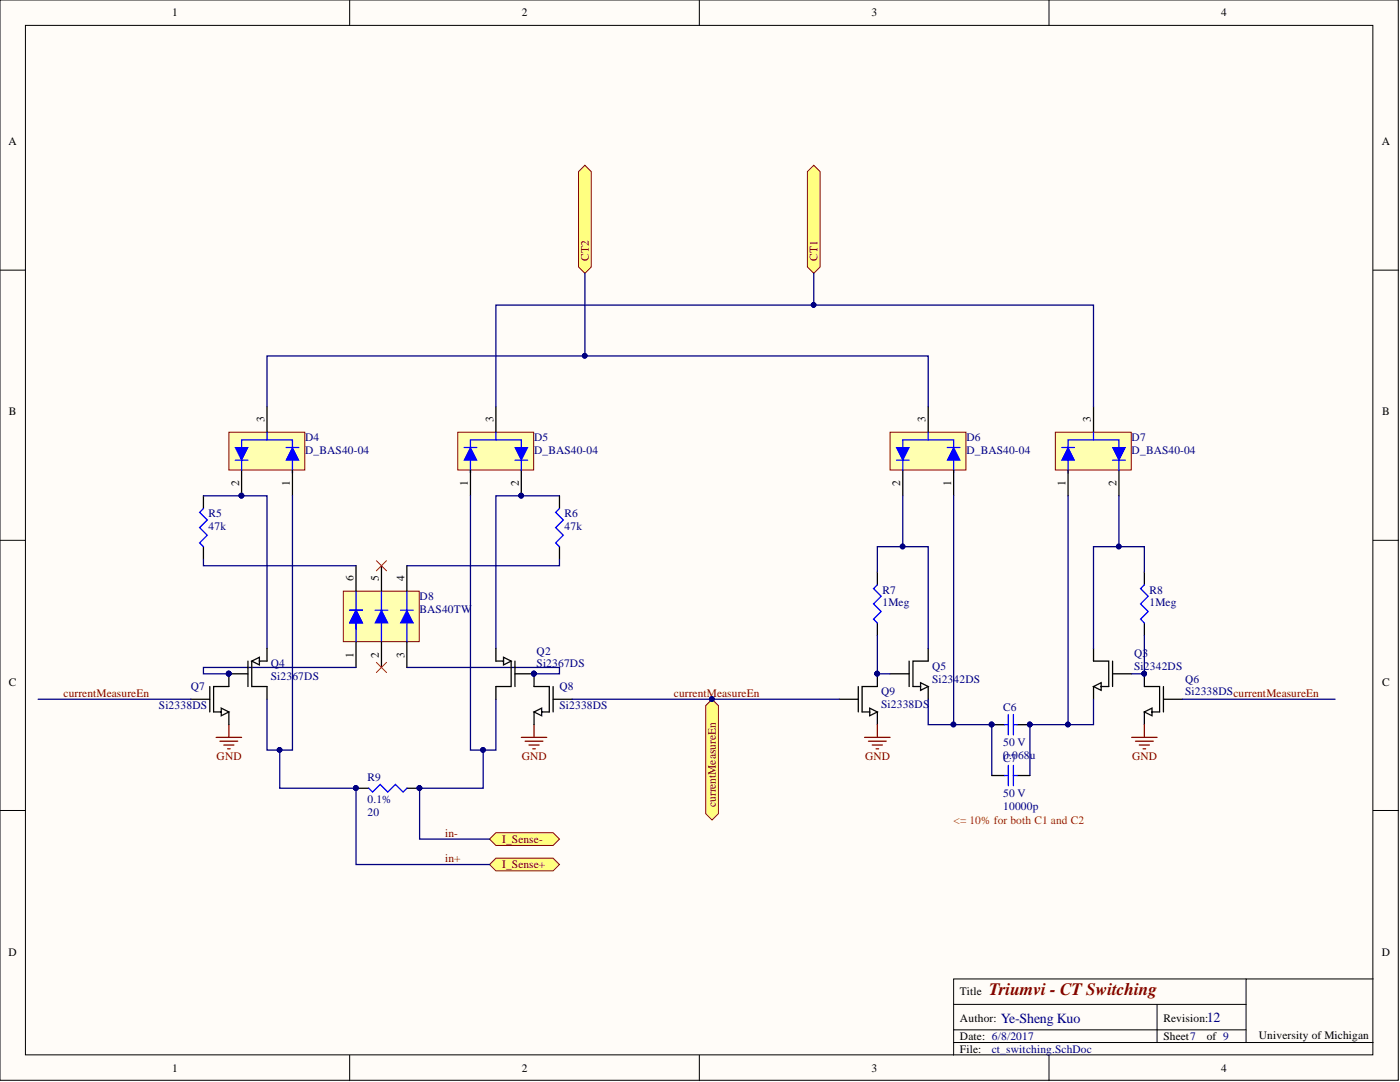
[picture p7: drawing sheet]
<svg xmlns="http://www.w3.org/2000/svg" width="279mm" height="216mm" viewBox="0 0 279 216" stroke-linecap="round" stroke-linejoin="round" font-family="sans-serif">
<defs><g id="words">
<text font-size="3.5" fill="#800000" x="197.4" y="198.6">Triumvi - CT Switching</text>
<g font-size="2.8" fill="#000080">
<text x="240.8" y="203.9">12</text>
<text x="199.7" y="204.1">Ye-Sheng Kuo</text>
</g>
<g font-size="2.3">
<text x="34.3" y="3.3">1</text>
<text x="104.1" y="3.3">2</text>
<text x="173.9" y="3.3">3</text>
<text x="243.7" y="3.3">4</text>
<text x="1.7" y="29">A</text>
<text x="275.8" y="29">A</text>
<text x="1.8" y="82.9">B</text>
<text x="275.8" y="82.9">B</text>
<text x="52.8" y="84.2" transform="rotate(-90 52.8 84.2)">3</text>
<text x="98.5" y="84.2" transform="rotate(-90 98.5 84.2)">3</text>
<text x="184.7" y="84.2" transform="rotate(-90 184.7 84.2)">3</text>
<text x="217.7" y="84.2" transform="rotate(-90 217.7 84.2)">3</text>
<text x="47.7" y="97.1" transform="rotate(-90 47.7 97.1)">2</text>
<text x="57.9" y="97.1" transform="rotate(-90 57.9 97.1)">1</text>
<text x="93.4" y="97.1" transform="rotate(-90 93.4 97.1)">1</text>
<text x="103.5" y="97.1" transform="rotate(-90 103.5 97.1)">2</text>
<text x="179.7" y="97.1" transform="rotate(-90 179.7 97.1)">2</text>
<text x="189.8" y="97.1" transform="rotate(-90 189.8 97.1)">1</text>
<text x="212.6" y="97.1" transform="rotate(-90 212.6 97.1)">1</text>
<text x="222.8" y="97.1" transform="rotate(-90 222.8 97.1)">2</text>
<text x="70.5" y="115.9" transform="rotate(-90 70.5 115.9)">6</text>
<text x="75.6" y="115.9" transform="rotate(-90 75.6 115.9)">5</text>
<text x="80.7" y="115.9" transform="rotate(-90 80.7 115.9)">4</text>
<text x="70.5" y="131.3" transform="rotate(-90 70.5 131.3)">1</text>
<text x="75.6" y="131.3" transform="rotate(-90 75.6 131.3)">2</text>
<text x="80.7" y="131.3" transform="rotate(-90 80.7 131.3)">3</text>
<text x="1.8" y="136.8">C</text>
<text x="275.8" y="136.8">C</text>
<text x="1.7" y="190.7">D</text>
<text x="275.8" y="190.7">D</text>
<text x="191.6" y="198.6">Title</text>
<text x="191.6" y="204">Author:</text>
<text x="232.2" y="204">Revision:</text>
<text x="191.6" y="207.5">Date: 6/8/2017</text>
<text x="232.2" y="207.5">Sheet7</text>
<text x="240.8" y="207.5">of 9</text>
<text x="251.2" y="207.3">University of Michigan</text>
<text x="34.3" y="213.9">1</text>
<text x="104.1" y="213.9">2</text>
<text x="173.9" y="213.9">3</text>
<text x="191.6" y="210.1">File:</text>
<text x="243.7" y="213.9">4</text>
</g>
<g font-size="2.3" fill="#800000">
<text x="117.5" y="52" transform="rotate(-90 117.5 52)">CT2</text>
<text x="163.2" y="52" transform="rotate(-90 163.2 52)">CT1</text>
<text x="12.7" y="139">currentMeasureEn</text>
<text x="134.5" y="139">currentMeasureEn</text>
<text x="43.2" y="151.7">GND</text>
<text x="104.1" y="151.7">GND</text>
<text x="172.6" y="151.7">GND</text>
<text x="225.9" y="151.7">GND</text>
<text x="142.9" y="161.1" transform="rotate(-90 142.9 161.1)">currentMeasureEn</text>
<text x="88.8" y="166.9">in-</text>
<text x="88.8" y="172">in+</text>
<text x="100.2" y="173.3">I_Sense+</text>
<text x="100.2" y="168.2">I_Sense-</text>
</g>
<g font-size="2.3" fill="#000080">
<text x="60.9" y="88">D4</text>
<text x="106.6" y="88">D5</text>
<text x="192.9" y="88">D6</text>
<text x="225.8" y="88">D7</text>
<text x="60.9" y="90.6">D_BAS40-04</text>
<text x="106.6" y="90.6">D_BAS40-04</text>
<text x="192.9" y="90.6">D_BAS40-04</text>
<text x="225.8" y="90.6">D_BAS40-04</text>
<text x="41.6" y="105.8">47k</text>
<text x="41.6" y="103.2">R5</text>
<text x="112.7" y="105.8">47k</text>
<text x="112.7" y="103.2">R6</text>
<text x="83.7" y="119.7">D8</text>
<text x="176.1" y="118.5">R7</text>
<text x="229.4" y="118.5">R8</text>
<text x="83.7" y="122.3">BAS40TW</text>
<text x="176.1" y="121">1Meg</text>
<text x="229.4" y="121">1Meg</text>
<text x="107.1" y="130.6">Q2</text>
<text x="226.4" y="131.2">Q3</text>
<text x="38.1" y="137.7">Q7</text>
<text x="54.1" y="133.2">Q4</text>
<text x="54.1" y="135.7">Si2367DS</text>
<text x="107.1" y="133.2">Si2367DS</text>
<text x="111.7" y="137.7">Q8</text>
<text x="186" y="133.7">Q5</text>
<text x="186" y="136.2">Si2342DS</text>
<text x="226.4" y="133.7">Si2342DS</text>
<text x="236.5" y="136.2">Q6</text>
<text x="31.7" y="141.6">Si2338DS</text>
<text x="111.7" y="141.6">Si2338DS</text>
<text x="175.9" y="138.8">Q9</text>
<text x="175.9" y="141.3">Si2338DS</text>
<text x="200.2" y="141.8">C6</text>
<text x="236.5" y="138.8">Si2338DScurrentMeasureEn</text>
<text x="200.2" y="148.9">50 V</text>
<text x="73.3" y="155.8">R9</text>
<text x="200.2" y="151.4">0.068u</text>
<text x="200.2" y="152">C7</text>
<text x="73.3" y="160.3">0.1%</text>
<text x="200.2" y="159.1">50 V</text>
<text x="200.2" y="161.6">10000p</text>
<text x="73.3" y="162.9">20</text>
<text x="197.9" y="210.1">ct_switching.SchDoc</text>
</g>
<text font-size="2.3" fill="#f00" x="190.3" y="164.4">&lt;= 10% for both C1 and C2</text>
</g></defs>
<g fill="#fffcf8" stroke="#000" stroke-width=".2">
<path d="M0 0h279.1v215.6h-279.1z"/>
<path d="M5.1 5.1h268.9v205.4h-268.9z"/>
</g>
<g fill="none" stroke="#000" stroke-width=".2">
<path d="M69.8 0v5.1M139.6 0v5.1M209.4 0v5.1M0 53.9h5.1M274.1 53.9h5M0 107.8h5.1M274.1 107.8h5M0 161.7h5.1M274.1 161.7h5M248.7 195.3h-58.4v15.3M274.1 195.3h-25.4v12.7M69.8 210.6v5"/>
<path d="M139.6 210.6v5M190.3 200.4h58.4M190.3 208h83.8M190.3 205.5h58.4M209.4 210.6v5M230.9 200.4v7.6"/>
</g>
<path d="M45.7 86.2h15.1v7.6h-15.1z" fill="#ffffb0" stroke="#800000" stroke-width=".2"/>
<path d="M57.1 89.3h2.5M58.4 91.8v2.6" fill="none" stroke="#00f" stroke-width=".25"/>
<path d="M58.4 89.3l1.2 2.5h-2.5z" fill="#00f"/>
<path d="M58.4 89.3l1.2 2.5h-2.5z" fill="none" stroke="#00f" stroke-width=".2"/>
<path d="M48.2 93.9v5M53.3 81.2v5M58.4 93.9v5" fill="none" stroke="#000" stroke-width=".25"/>
<circle cx="48.2" cy="98.9" r=".47" fill="#000080" stroke="#000080" stroke-width=".2"/>
<path d="M46.9 91.8h2.6M53.3 86.2v1.6h5.1v1.5" fill="none" stroke="#00f" stroke-width=".25"/>
<path d="M46.9 89.3h2.6l-1.3 2.5z" fill="#00f"/>
<path d="M46.9 89.3h2.6l-1.3 2.5z" fill="none" stroke="#00f" stroke-width=".2"/>
<path d="M53.3 87.8h-5.1v6.1" fill="none" stroke="#00f" stroke-width=".25"/>
<circle cx="48.2" cy="98.9" r=".47" fill="#000080" stroke="#000080" stroke-width=".2"/>
<path d="M91.4 86.2h15.1v7.6h-15.1z" fill="#ffffb0" stroke="#800000" stroke-width=".2"/>
<path d="M92.6 89.3h2.6M93.9 91.8v2.6" fill="none" stroke="#00f" stroke-width=".25"/>
<path d="M93.9 89.3l1.3 2.5h-2.6z" fill="#00f"/>
<path d="M93.9 89.3l1.3 2.5h-2.6z" fill="none" stroke="#00f" stroke-width=".2"/>
<path d="M93.9 93.9v5M99 81.2v5M104 93.9v5" fill="none" stroke="#000" stroke-width=".25"/>
<circle cx="104" cy="98.9" r=".47" fill="#000080" stroke="#000080" stroke-width=".2"/>
<path d="M99 86.2v1.6h-5.1v1.5M102.8 91.8h2.5" fill="none" stroke="#00f" stroke-width=".25"/>
<path d="M102.8 89.3h2.5l-1.3 2.5z" fill="#00f"/>
<path d="M102.8 89.3h2.5l-1.3 2.5z" fill="none" stroke="#00f" stroke-width=".2"/>
<path d="M99 87.8h5v6.1" fill="none" stroke="#00f" stroke-width=".25"/>
<circle cx="104" cy="98.9" r=".47" fill="#000080" stroke="#000080" stroke-width=".2"/>
<path d="M43.1 147.1h5.1M43.9 147.9h3.6M44.7 148.7h2M45.4 149.4h.5M45.7 144.6v2.5M104 147.1h5.1M104.8 147.9h3.6M105.6 148.7h2M106.3 149.4h.5M106.6 144.6v2.5" fill="none" stroke="#800000" stroke-width=".25"/>
<path d="M68.5 118h15.2v10h-15.2z" fill="#ffffb0" stroke="#800000" stroke-width=".2"/>
<path d="M69.8 121.8h2.5M71.1 123v2.6" fill="none" stroke="#00f" stroke-width=".25"/>
<path d="M71.1 121.8l1.2 2.5h-2.5z" fill="#00f"/>
<path d="M71.1 121.8l1.2 2.5h-2.5z" fill="none" stroke="#00f" stroke-width=".2"/>
<path d="M71.1 121.8l1.2 2.5h-2.5z" fill="#00f"/>
<path d="M71.1 121.8l1.2 2.5h-2.5z" fill="none" stroke="#00f" stroke-width=".2"/>
<path d="M71.1 118v10.1M69.8 121.8h2.5" fill="none" stroke="#00f" stroke-width=".25"/>
<path d="M71.1 121.8l1.2 2.5h-2.5z" fill="#00f"/>
<path d="M71.1 121.8l1.2 2.5h-2.5z" fill="none" stroke="#00f" stroke-width=".2"/>
<path d="M76.1 121.8l1.3 2.5h-2.5z" fill="#00f"/>
<path d="M76.1 121.8l1.3 2.5h-2.5z" fill="none" stroke="#00f" stroke-width=".2"/>
<path d="M76.1 118v10.1M81.2 118v10.1M74.9 121.8h2.5M79.9 121.8h2.6" fill="none" stroke="#00f" stroke-width=".25"/>
<path d="M81.2 121.8l1.3 2.5h-2.6z" fill="#00f"/>
<path d="M81.2 121.8l1.3 2.5h-2.6z" fill="none" stroke="#00f" stroke-width=".2"/>
<g fill="none" stroke="#000" stroke-width=".25">
<path d="M71.1 112.9v5.1M76.1 112.9v5.1M81.2 112.9v5.1M38.1 139.5h3.8M41.9 137v5.1M45.7 134.5v2.5h-3.1v5.1M71.1 128.1v5.1M76.1 128.1v5.1M81.2 128.1v5.1M106.6 134.5v2.5h3v5.1M110.4 139.5h3.8M110.4 137v5.1"/>
<path d="M45.7 142.1v2.5M106.6 142.1v2.5"/>
</g>
<path d="M75.1 111.9l2 2M77.1 111.9l-2 2M75.1 132.2l2 2M77.1 132.2l-2 2" fill="none" stroke="#f00" stroke-width=".2"/>
<path d="M42.6 142.1h1.6v-.8l1.5 .8-1.5 .7v-.7M108.1 142.1v.7l-1.5-.7 1.5-.8v.8h1.5" fill="none" stroke="#080d02" stroke-width=".25"/>
<g fill="#000080" stroke="#000080" stroke-width=".2">
<circle cx="45.6" cy="134.4" r=".47"/>
<circle cx="106.5" cy="134.4" r=".47"/>
</g>
<g fill="#ffff80" stroke="#800000" stroke-width=".2">
<path d="M161.1 34.2l1.3-1.2 1.3 1.2v19.1l-1.3 1.2-1.3-1.2z" fill-rule="evenodd"/>
<path d="M115.5 34.2l1.2-1.2 1.3 1.2v19.1l-1.3 1.2-1.2-1.2z" fill-rule="evenodd"/>
<path d="M140.8 140.8l1.3-1.3 1.3 1.3v21.6l-1.3 1.2-1.3-1.2z" fill-rule="evenodd"/>
</g>
<circle cx="142.1" cy="139.5" r=".47" fill="#000080" stroke="#000080" stroke-width=".2"/>
<g fill="#ffff80" stroke="#800000" stroke-width=".2">
<path d="M97.7 172.5l1.3-1.3h11.4l1.3 1.3-1.3 1.3h-11.4z" fill-rule="evenodd"/>
<path d="M97.7 167.4l1.3-1.2h11.4l1.3 1.2-1.3 1.3h-11.4z" fill-rule="evenodd"/>
</g>
<path d="M40.6 98.9v2.6M111.7 98.9v2.6M40.6 109.1v2.5M111.7 109.1v2.5" fill="none" stroke="#000" stroke-width=".25"/>
<path d="M40.6 101.5l-.8 .7 1.6 1.6-1.6 1.5 1.6 1.5-1.6 1.5 .8 .8M111.7 101.5l-.8 .7 1.5 1.6-1.5 1.5 1.5 1.5-1.5 1.5 .8 .8" fill="none" stroke="#00f" stroke-width=".25"/>
<path d="M177.6 86.2h15.2v7.6h-15.2z" fill="#ffffb0" stroke="#800000" stroke-width=".2"/>
<path d="M189.1 89.3h2.5M190.3 91.8v2.6" fill="none" stroke="#00f" stroke-width=".25"/>
<path d="M190.3 89.3l1.3 2.5h-2.5z" fill="#00f"/>
<path d="M190.3 89.3l1.3 2.5h-2.5z" fill="none" stroke="#00f" stroke-width=".2"/>
<path d="M180.2 93.9v5M185.2 81.2v5M190.3 93.9v5" fill="none" stroke="#000" stroke-width=".25"/>
<path d="M178.9 91.8h2.5M185.2 86.2v1.6h5.1v1.5" fill="none" stroke="#00f" stroke-width=".25"/>
<path d="M178.9 89.3h2.5l-1.2 2.5z" fill="#00f"/>
<path d="M178.9 89.3h2.5l-1.2 2.5z" fill="none" stroke="#00f" stroke-width=".2"/>
<path d="M185.2 87.8h-5v6.1" fill="none" stroke="#00f" stroke-width=".25"/>
<path d="M210.6 86.2h15.2v7.6h-15.2z" fill="#ffffb0" stroke="#800000" stroke-width=".2"/>
<path d="M211.9 89.3h2.5M213.2 91.8v2.6" fill="none" stroke="#00f" stroke-width=".25"/>
<path d="M213.2 89.3l1.2 2.5h-2.5z" fill="#00f"/>
<path d="M213.2 89.3l1.2 2.5h-2.5z" fill="none" stroke="#00f" stroke-width=".2"/>
<path d="M213.2 93.9v5M218.2 81.2v5M223.3 93.9v5" fill="none" stroke="#000" stroke-width=".25"/>
<path d="M218.2 86.2v1.6h-5v1.5M222 91.8h2.6" fill="none" stroke="#00f" stroke-width=".25"/>
<path d="M222 89.3h2.6l-1.3 2.5z" fill="#00f"/>
<path d="M222 89.3h2.6l-1.3 2.5z" fill="none" stroke="#00f" stroke-width=".2"/>
<path d="M218.2 87.8h5.1v6.1M175.1 116.7l-.8 .8 1.6 1.5-1.6 1.5 1.6 1.5-1.6 1.5 .8 .8M228.4 116.7l-.8 .8 1.5 1.5-1.5 1.5 1.5 1.5-1.5 1.5 .8 .8M73.6 157.3l.8 .7 1.5-1.5 1.5 1.5 1.5-1.5 1.5 1.5 .8-.7M200.5 144.6h.7M200.5 154.7h.7M201.2 142.6v4M201.2 152.7v4.1M202.2 144.6h.8M202.2 142.6v4M202.2 152.7v4.1M202.2 154.7h.8" fill="none" stroke="#00f" stroke-width=".25"/>
<g fill="none" stroke="#000" stroke-width=".25">
<path d="M175.1 114.2v2.5M228.4 114.2v2.5M45.7 134.5h3.8M49.5 131.9v5.1M50.2 131.9v5.1h3.1v2.5M53.3 129.4v2.5M99 129.4v2.5M102 131.9v5.1h-3v2.5M102.8 134.5h3.8M102.8 131.9v5.1M167.5 139.5h3.8M171.3 137v5.1"/>
<path d="M175.1 134.5v2.5h-3.1v5.1M175.1 124.3v2.5M177.6 134.5h3.8M181.4 131.9v5.1M185.2 129.4v2.5h-3v5.1M185.2 137v2.5M218.2 129.4v2.5h3.1v5.1M218.2 137v2.5M222 134.5h3.8M222 131.9v5.1M228.4 134.5v2.5h3v5.1M228.4 124.3v2.5"/>
<path d="M232.2 139.5h3.8M232.2 137v5.1M71.1 157.3h2.5M81.2 157.3h2.5M175.1 142.1v2.5M197.9 144.6h2.6M197.9 154.7h2.6M203 144.6h2.5M203 154.7h2.5M228.4 142.1v2.5"/>
</g>
<path d="M51.8 131.9v-.7l-1.6 .7 1.6 .8v-.8h1.5M99 131.9h1.5v.8l1.5-.8-1.5-.7v.7M182.2 137h1.5v-.8l1.5 .8-1.5 .7v-.7M219.8 137v.7l-1.6-.7 1.6-.8v.8h1.5M172 142.1h1.6v-.8l1.5 .8-1.5 .7v-.7M229.9 142.1v.7l-1.5-.7 1.5-.8v.8h1.5" fill="none" stroke="#080d02" stroke-width=".25"/>
<g fill="#000080" stroke="#000080" stroke-width=".2">
<circle cx="175.1" cy="134.4" r=".47"/>
<circle cx="228.3" cy="134.4" r=".47"/>
<circle cx="96.4" cy="149.6" r=".47"/>
<circle cx="45.6" cy="134.4" r=".47"/>
<circle cx="106.5" cy="134.4" r=".47"/>
<circle cx="116.7" cy="71" r=".47"/>
<circle cx="162.4" cy="60.8" r=".47"/>
<circle cx="104" cy="98.9" r=".47"/>
<circle cx="48.2" cy="98.9" r=".47"/>
<circle cx="83.7" cy="157.2" r=".47"/>
<circle cx="190.3" cy="144.6" r=".47"/>
<circle cx="180.1" cy="109" r=".47"/>
<circle cx="213.1" cy="144.6" r=".47"/>
<circle cx="223.3" cy="109" r=".47"/>
<circle cx="55.8" cy="149.6" r=".47"/>
<circle cx="197.9" cy="144.6" r=".47"/>
<circle cx="205.5" cy="144.6" r=".47"/>
<circle cx="71" cy="157.2" r=".47"/>
<circle cx="142.1" cy="139.5" r=".47"/>
</g>
<path d="M172.6 147.1h5M173.3 147.9h3.6M174.1 148.7h2M174.8 149.4h.5M175.1 144.6v2.5M225.8 147.1h5.1M226.6 147.9h3.6M227.4 148.7h2M228.1 149.4h.5M228.4 144.6v2.5" fill="none" stroke="#800000" stroke-width=".25"/>
<g fill="none" stroke="#000080" stroke-width=".25">
<path d="M116.7 54.5v16.5h-63.4v10.2M162.4 54.5v6.4h-63.4v20.3M116.7 71h68.5v10.2M162.4 60.9h55.8v20.3M40.6 98.9h12.7v30.5M58.4 98.9v50.8h-5.1v-10.2M93.9 98.9v50.8h5.1v-10.2M111.7 98.9h-12.7v30.5M180.2 98.9v10.2h-5.1v5.1M190.3 98.9v45.7h-5.1v-5.1M213.2 98.9v45.7h5v-5.1M223.3 98.9v10.2h5.1v5.1"/>
<path d="M40.6 111.6v1.3h30.5M111.7 111.6v1.3h-30.5M180.2 109.1h5v20.3M223.3 109.1h-5.1v20.3M7.6 139.5h30.5M71.1 133.2h-30.5v1.3h5.1M81.2 133.2h30.5v1.3h-5.1M114.2 139.5h53.3M175.1 126.8v7.7h2.5M228.4 126.8v7.7h-2.6M236 139.5h30.4M55.8 149.7v7.6h15.3v15.2h26.6"/>
<path d="M96.4 149.7v7.6h-12.7v10.1h14M190.3 144.6h7.6v10.1M213.2 144.6h-7.7v10.1"/>
</g>
<use href="#words"/>
</svg>
